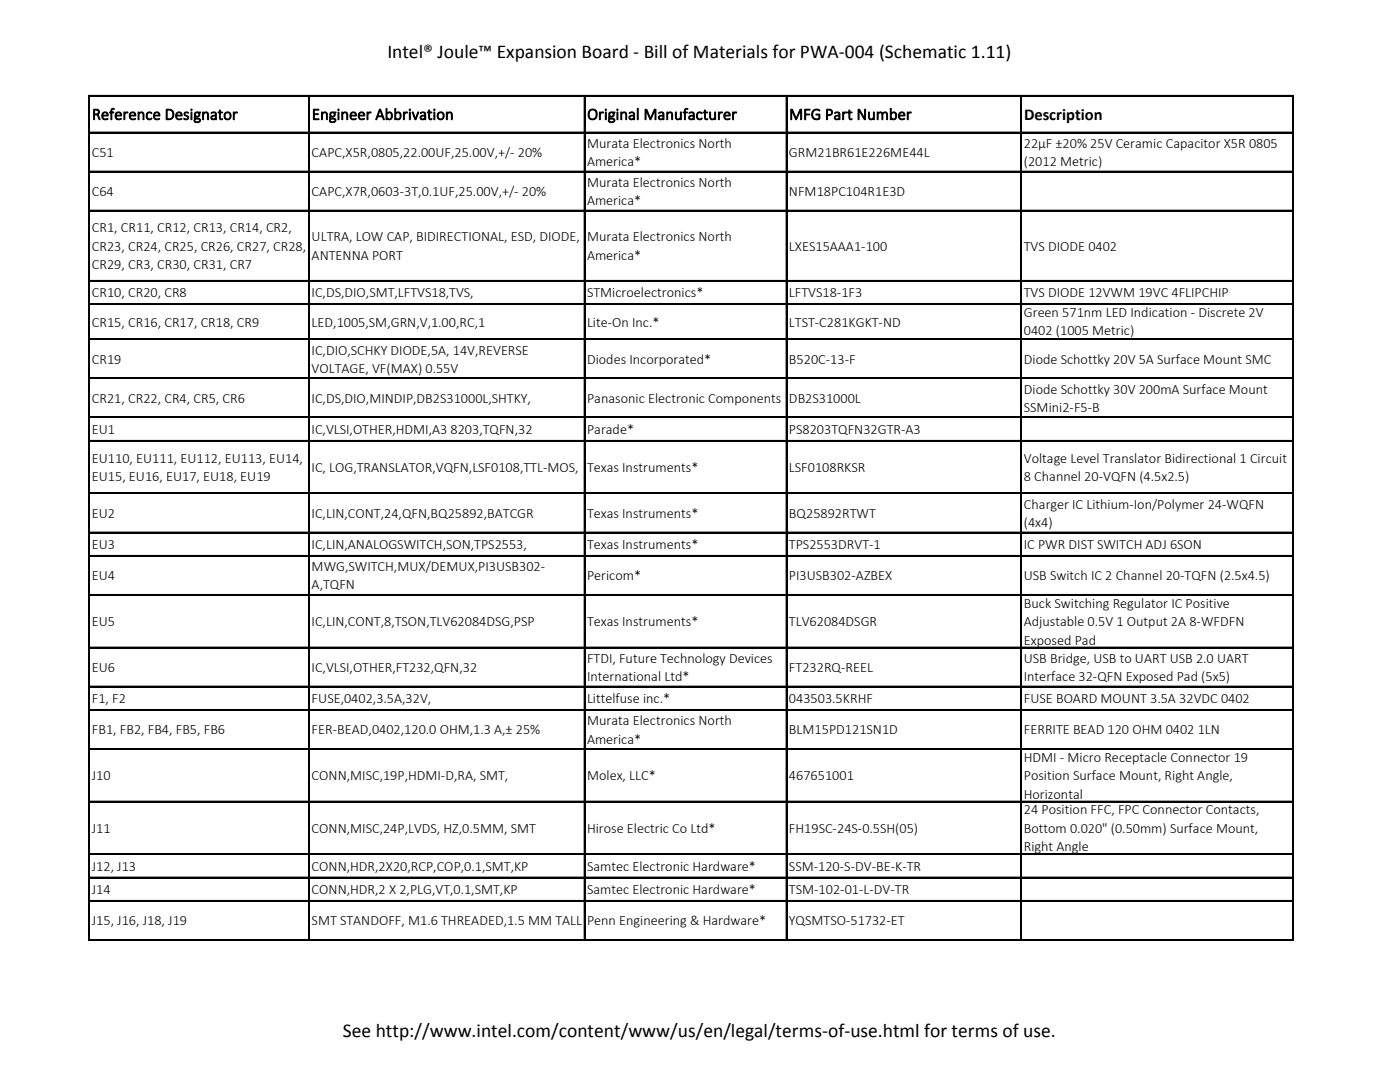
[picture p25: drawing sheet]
<svg xmlns="http://www.w3.org/2000/svg" width="417mm" height="322mm" viewBox="0 0 417 322" stroke-linecap="round" stroke-linejoin="round" font-family="sans-serif">
<defs><g id="words">
<g font-size="5.8">
<text x="115.4" y="17.2">Intel® Joule™ Expansion Board - Bill of Materials for PWA-004 (Schematic 1.11)</text>
<text x="102.1" y="308.7">See http://www.intel.com/content/www/us/en/legal/terms-of-use.html for terms of use.</text>
</g>
<g font-size="4.9">
<text x="27.4" y="35.6">Reference Designator</text>
<text x="92.9" y="35.6">Engineer Abbrivation</text>
<text x="174.9" y="35.6">Original Manufacturer</text>
<text x="235.1" y="35.6">MFG Part Number</text>
<text x="305" y="35.6">Description</text>
</g>
<g font-size="4.2">
<text x="27.4" y="46.7">C51</text>
<text x="92.8" y="46.7">CAPC,X5R,0805,22.00UF,25.00V,+/- 20%</text>
<text x="174.9" y="44">Murata Electronics North</text>
<text x="235" y="46.7">GRM21BR61E226ME44L</text>
<text x="305" y="44">22µF ±20% 25V Ceramic Capacitor X5R 0805</text>
<text x="174.9" y="49.5">America*</text>
<text x="305" y="49.5">(2012 Metric)</text>
<text x="27.4" y="58.3">C64</text>
<text x="92.8" y="58.3">CAPC,X7R,0603-3T,0.1UF,25.00V,+/- 20%</text>
<text x="174.9" y="55.6">Murata Electronics North</text>
<text x="235" y="58.3">NFM18PC104R1E3D</text>
<text x="174.9" y="61.1">America*</text>
<text x="27.4" y="69.1">CR1, CR11, CR12, CR13, CR14, CR2,</text>
<text x="92.8" y="71.9">ULTRA, LOW CAP, BIDIRECTIONAL, ESD, DIODE,</text>
<text x="174.9" y="71.9">Murata Electronics North</text>
<text x="27.4" y="74.6">CR23, CR24, CR25, CR26, CR27, CR28,</text>
<text x="92.8" y="77.4">ANTENNA PORT</text>
<text x="174.9" y="77.4">America*</text>
<text x="235" y="74.6">LXES15AAA1-100</text>
<text x="305" y="74.6">TVS DIODE 0402</text>
<text x="27.4" y="80.1">CR29, CR3, CR30, CR31, CR7</text>
<text x="27.4" y="88.5">CR10, CR20, CR8</text>
<text x="92.8" y="88.5">IC,DS,DIO,SMT,LFTVS18,TVS,</text>
<text x="174.9" y="88.5">STMicroelectronics*</text>
<text x="235" y="88.5">LFTVS18-1F3</text>
<text x="305" y="88.5">TVS DIODE 12VWM 19VC 4FLIPCHIP</text>
<text x="305" y="94.3">Green 571nm LED Indication - Discrete 2V</text>
<text x="27.4" y="97.3">CR15, CR16, CR17, CR18, CR9</text>
<text x="92.8" y="97.3">LED,1005,SM,GRN,V,1.00,RC,1</text>
<text x="174.9" y="97.3">Lite-On Inc.*</text>
<text x="235" y="97.3">LTST-C281KGKT-ND</text>
<text x="305" y="99.8">0402 (1005 Metric)</text>
<text x="92.8" y="105.6">IC,DIO,SCHKY DIODE,5A, 14V,REVERSE</text>
<text x="27.4" y="108.3">CR19</text>
<text x="92.8" y="111.1">VOLTAGE, VF(MAX) 0.55V</text>
<text x="174.9" y="108.3">Diodes Incorporated*</text>
<text x="235" y="108.3">B520C-13-F</text>
<text x="305" y="108.3">Diode Schottky 20V 5A Surface Mount SMC</text>
<text x="27.4" y="119.9">CR21, CR22, CR4, CR5, CR6</text>
<text x="92.8" y="119.9">IC,DS,DIO,MINDIP,DB2S31000L,SHTKY,</text>
<text x="174.9" y="119.9">Panasonic Electronic Components</text>
<text x="235" y="119.9">DB2S31000L</text>
<text x="305" y="117.2">Diode Schottky 30V 200mA Surface Mount</text>
<text x="305" y="122.7">SSMini2-F5-B</text>
<text x="27.4" y="129.2">EU1</text>
<text x="92.8" y="129.2">IC,VLSI,OTHER,HDMI,A3 8203,TQFN,32</text>
<text x="174.9" y="129.2">Parade*</text>
<text x="235" y="129.2">PS8203TQFN32GTR-A3</text>
<text x="27.4" y="137.8">EU110, EU111, EU112, EU113, EU14,</text>
<text x="305" y="137.8">Voltage Level Translator Bidirectional 1 Circuit</text>
<text x="27.4" y="143.3">EU15, EU16, EU17, EU18, EU19</text>
<text x="92.8" y="140.5">IC, LOG,TRANSLATOR,VQFN,LSF0108,TTL-MOS,</text>
<text x="174.9" y="140.5">Texas Instruments*</text>
<text x="235" y="140.5">LSF0108RKSR</text>
<text x="305" y="143.3">8 Channel 20-VQFN (4.5x2.5)</text>
<text x="27.4" y="154.2">EU2</text>
<text x="92.8" y="154.2">IC,LIN,CONT,24,QFN,BQ25892,BATCGR</text>
<text x="174.9" y="154.2">Texas Instruments*</text>
<text x="235" y="154.2">BQ25892RTWT</text>
<text x="305" y="151.5">Charger IC Lithium-Ion/Polymer 24-WQFN</text>
<text x="305" y="157">(4x4)</text>
<text x="27.4" y="163.5">EU3</text>
<text x="92.8" y="163.5">IC,LIN,ANALOGSWITCH,SON,TPS2553,</text>
<text x="174.9" y="163.5">Texas Instruments*</text>
<text x="235" y="163.5">TPS2553DRVT-1</text>
<text x="305" y="163.5">IC PWR DIST SWITCH ADJ 6SON</text>
<text x="27.4" y="172.8">EU4</text>
<text x="92.8" y="170.1">MWG,SWITCH,MUX/DEMUX,PI3USB302-</text>
<text x="174.9" y="172.8">Pericom*</text>
<text x="235" y="172.8">PI3USB302-AZBEX</text>
<text x="305" y="172.8">USB Switch IC 2 Channel 20-TQFN (2.5x4.5)</text>
<text x="92.8" y="175.6">A,TQFN</text>
<text x="305" y="181">Buck Switching Regulator IC Positive</text>
<text x="27.4" y="186.4">EU5</text>
<text x="92.8" y="186.4">IC,LIN,CONT,8,TSON,TLV62084DSG,PSP</text>
<text x="174.9" y="186.4">Texas Instruments*</text>
<text x="235" y="186.4">TLV62084DSGR</text>
<text x="305" y="186.5">Adjustable 0.5V 1 Output 2A 8-WFDFN</text>
<text x="305" y="192">Exposed Pad</text>
<text x="174.9" y="197.4">FTDI, Future Technology Devices</text>
<text x="305" y="197.4">USB Bridge, USB to UART USB 2.0 UART</text>
<text x="27.4" y="200.1">EU6</text>
<text x="92.8" y="200.1">IC,VLSI,OTHER,FT232,QFN,32</text>
<text x="174.9" y="202.9">International Ltd*</text>
<text x="235" y="200.1">FT232RQ-REEL</text>
<text x="305" y="202.9">Interface 32-QFN Exposed Pad (5x5)</text>
<text x="27.4" y="209.4">F1, F2</text>
<text x="92.8" y="209.4">FUSE,0402,3.5A,32V,</text>
<text x="174.9" y="209.4">Littelfuse inc.*</text>
<text x="235" y="209.4">043503.5KRHF</text>
<text x="305" y="209.4">FUSE BOARD MOUNT 3.5A 32VDC 0402</text>
<text x="174.9" y="215.9">Murata Electronics North</text>
<text x="27.4" y="218.7">FB1, FB2, FB4, FB5, FB6</text>
<text x="92.8" y="218.7">FER-BEAD,0402,120.0 OHM,1.3 A,± 25%</text>
<text x="174.9" y="221.4">America*</text>
<text x="235" y="218.7">BLM15PD121SN1D</text>
<text x="305" y="218.7">FERRITE BEAD 120 OHM 0402 1LN</text>
<text x="305" y="226.9">HDMI - Micro Receptacle Connector 19</text>
<text x="27.4" y="232.3">J10</text>
<text x="92.8" y="232.3">CONN,MISC,19P,HDMI-D,RA, SMT,</text>
<text x="174.9" y="232.3">Molex, LLC*</text>
<text x="235" y="232.3">467651001</text>
<text x="305" y="232.4">Position Surface Mount, Right Angle,</text>
<text x="305" y="237.9">Horizontal</text>
<text x="305" y="242.5">24 Position FFC, FPC Connector Contacts,</text>
<text x="27.4" y="248">J11</text>
<text x="92.8" y="248">CONN,MISC,24P,LVDS, HZ,0.5MM, SMT</text>
<text x="174.9" y="248">Hirose Electric Co Ltd*</text>
<text x="235" y="248">FH19SC-24S-0.5SH(05)</text>
<text x="305" y="248">Bottom 0.020&quot; (0.50mm) Surface Mount,</text>
<text x="305" y="253.5">Right Angle</text>
<text x="27.4" y="259.3">J12, J13</text>
<text x="92.8" y="259.3">CONN,HDR,2X20,RCP,COP,0.1,SMT,KP</text>
<text x="174.9" y="259.3">Samtec Electronic Hardware*</text>
<text x="235" y="259.3">SSM-120-S-DV-BE-K-TR</text>
<text x="27.4" y="266.2">J14</text>
<text x="92.8" y="266.2">CONN,HDR,2 X 2,PLG,VT,0.1,SMT,KP</text>
<text x="174.9" y="266.2">Samtec Electronic Hardware*</text>
<text x="235" y="266.2">TSM-102-01-L-DV-TR</text>
<text x="27.4" y="275.5">J15, J16, J18, J19</text>
<text x="92.8" y="275.5">SMT STANDOFF, M1.6 THREADED,1.5 MM TALL</text>
<text x="174.9" y="275.5">Penn Engineering &amp; Hardware*</text>
<text x="235" y="275.5">YQSMTSO-51732-ET</text>
</g>
</g></defs>
<g fill="none" stroke="#000" stroke-width=".3">
<path d="M26.5 28.4v251.7M26.8 28.4h358.5M26.8 39.3h358.5M92 28.7v251.4M174 28.7v251.4M234.2 28.7v251.4M304.1 28.7v251.4M385 28.7v251.4M26.8 51h358.5M26.8 62.6h358.5M26.8 83.5h358.5M26.8 90.5h358.5"/>
<path d="M26.8 101h358.5M26.8 112.6h358.5M26.8 124.2h358.5M26.8 131.2h358.5M26.8 146.8h358.5M26.8 158.5h358.5M26.8 165.4h358.5M26.8 177h358.5M26.8 192.7h358.5M26.8 204.3h358.5M26.8 211.3h358.5M26.8 222.9h358.5"/>
<path d="M26.8 238.6h358.5M26.8 254.3h358.5M26.8 261.2h358.5M26.8 268.2h358.5M26.8 279.8h358.5"/>
</g>
<g fill="none" stroke="#000" stroke-width=".32">
<path d="M26.6 28.4v251.7M26.8 28.5h358.5M26.8 39.5h358.5M92.1 28.7v251.4M174.1 28.7v251.4M234.3 28.7v251.4M304.2 28.7v251.4M385.1 28.7v251.4M26.8 51.1h358.5M26.8 62.7h358.5M26.8 83.6h358.5M26.8 90.6h358.5"/>
<path d="M26.8 101.1h358.5M26.8 112.7h358.5M26.8 124.3h358.5M26.8 131.3h358.5M26.8 147h358.5M26.8 158.6h358.5M26.8 165.5h358.5M26.8 177.2h358.5M26.8 192.8h358.5M26.8 204.5h358.5M26.8 211.4h358.5M26.8 223h358.5"/>
<path d="M26.8 238.7h358.5M26.8 254.4h358.5M26.8 261.3h358.5M26.8 268.3h358.5M26.8 279.9h358.5"/>
</g>
<use href="#words"/>
</svg>
